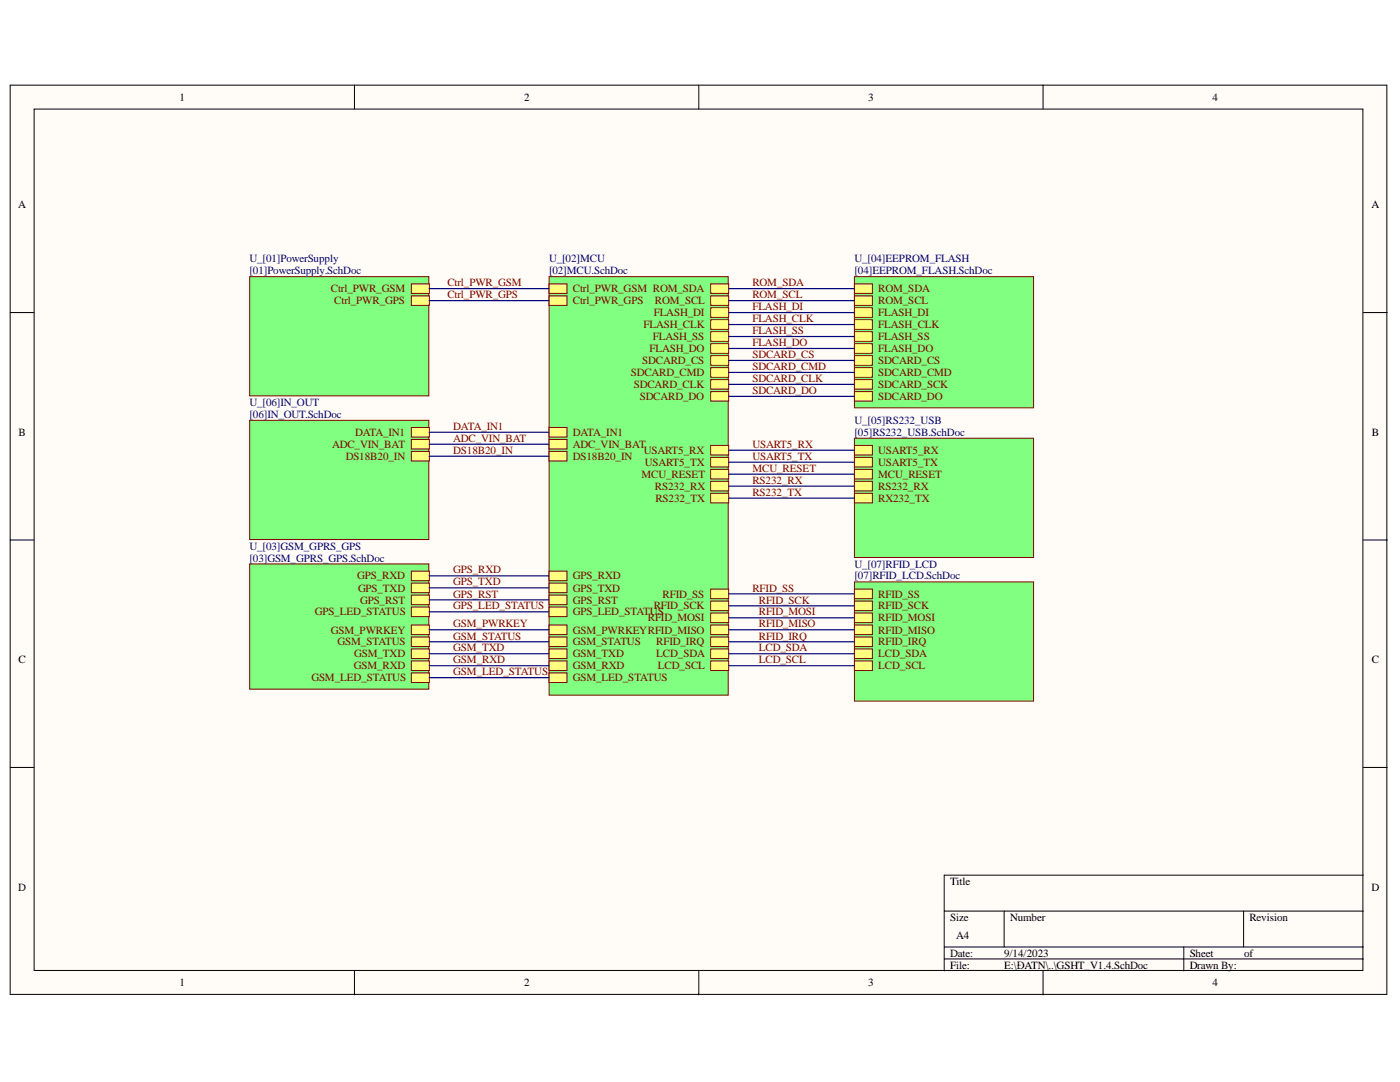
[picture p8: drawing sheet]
<svg xmlns="http://www.w3.org/2000/svg" width="279mm" height="216mm" viewBox="0 0 279 216" stroke-linecap="round" stroke-linejoin="round" font-family="sans-serif">
<defs><g id="words">
<g font-size="2.2">
<text x="35.9" y="20.1">1</text>
<text x="104.6" y="20.1">2</text>
<text x="173.2" y="20.1">3</text>
<text x="242" y="20.1">4</text>
<text x="3.6" y="41.6">A</text>
<text x="273.7" y="41.6">A</text>
<text x="3.7" y="87">B</text>
<text x="273.8" y="87">B</text>
<text x="3.7" y="132.3">C</text>
<text x="273.8" y="132.3">C</text>
<text x="3.6" y="177.7">D</text>
<text x="189.7" y="176.5">Title</text>
<text x="273.7" y="177.7">D</text>
<text x="189.7" y="183.7">Size</text>
<text x="201.6" y="183.7">Number</text>
<text x="249.3" y="183.7">Revision</text>
<text x="189.7" y="190.9">Date:</text>
<text x="190.8" y="187.3">A4</text>
<text x="200.4" y="190.9">9/14/2023</text>
<text x="237.4" y="190.9">Sheet</text>
<text x="248.3" y="190.9">of</text>
<text x="35.9" y="196.8">1</text>
<text x="104.6" y="196.8">2</text>
<text x="173.2" y="196.8">3</text>
<text x="189.7" y="193.3">File:</text>
<text x="200.4" y="193.3">E:\ĐATN\..\GSHT_V1.4.SchDoc</text>
<text x="237.4" y="193.3">Drawn By:</text>
<text x="242" y="196.8">4</text>
</g>
<g font-size="2.2" fill="#000080">
<text x="49.8" y="52.3">U_[01]PowerSupply</text>
<text x="109.6" y="52.3">U_[02]MCU</text>
<text x="170.5" y="52.3">U_[04]EEPROM_FLASH</text>
<text x="49.8" y="54.8">[01]PowerSupply.SchDoc</text>
<text x="109.6" y="54.8">[02]MCU.SchDoc</text>
<text x="170.5" y="54.8">[04]EEPROM_FLASH.SchDoc</text>
<text x="49.8" y="81.1">U_[06]IN_OUT</text>
<text x="49.8" y="83.4">[06]IN_OUT.SchDoc</text>
<text x="170.5" y="84.6">U_[05]RS232_USB</text>
<text x="170.5" y="87">[05]RS232_USB.SchDoc</text>
<text x="49.8" y="109.7">U_[03]GSM_GPRS_GPS</text>
<text x="49.8" y="112.1">[03]GSM_GPRS_GPS.SchDoc</text>
<text x="170.5" y="113.2">U_[07]RFID_LCD</text>
<text x="170.5" y="115.6">[07]RFID_LCD.SchDoc</text>
</g>
<g font-size="2.2" fill="#800000">
<text x="66" y="58.3">Ctrl_PWR_GSM</text>
<text x="89.3" y="59.5">Ctrl_PWR_GPS</text>
<text x="89.3" y="57.1">Ctrl_PWR_GSM</text>
<text x="114.3" y="58.3">Ctrl_PWR_GSM ROM_SDA</text>
<text x="150.2" y="59.5">ROM_SCL</text>
<text x="150.2" y="57.1">ROM_SDA</text>
<text x="175.3" y="58.3">ROM_SDA</text>
<text x="66.7" y="60.7">Ctrl_PWR_GPS</text>
<text x="114.3" y="60.7">Ctrl_PWR_GPS</text>
<text x="128.4" y="65.5">FLASH_CLK</text>
<text x="130.5" y="63.1">FLASH_DI</text>
<text x="130.7" y="60.7">ROM_SCL</text>
<text x="150.2" y="64.3">FLASH_CLK</text>
<text x="150.2" y="61.9">FLASH_DI</text>
<text x="175.3" y="60.7">ROM_SCL</text>
<text x="175.3" y="63.1">FLASH_DI</text>
<text x="175.3" y="65.5">FLASH_CLK</text>
<text x="129.6" y="70.2">FLASH_DO</text>
<text x="130.3" y="67.9">FLASH_SS</text>
<text x="150.2" y="66.7">FLASH_SS</text>
<text x="150.2" y="69.1">FLASH_DO</text>
<text x="150.2" y="71.4">SDCARD_CS</text>
<text x="175.3" y="67.9">FLASH_SS</text>
<text x="175.3" y="70.2">FLASH_DO</text>
<text x="125.9" y="75.1">SDCARD_CMD</text>
<text x="126.5" y="77.4">SDCARD_CLK</text>
<text x="128.2" y="72.7">SDCARD_CS</text>
<text x="150.2" y="76.2">SDCARD_CLK</text>
<text x="150.2" y="73.9">SDCARD_CMD</text>
<text x="175.3" y="72.7">SDCARD_CS</text>
<text x="175.3" y="75.1">SDCARD_CMD</text>
<text x="175.3" y="77.4">SDCARD_SCK</text>
<text x="127.7" y="79.8">SDCARD_DO</text>
<text x="150.2" y="78.6">SDCARD_DO</text>
<text x="175.3" y="79.8">SDCARD_DO</text>
<text x="66.3" y="89.3">ADC_VIN_BAT</text>
<text x="70.9" y="87">DATA_IN1</text>
<text x="90.5" y="85.8">DATA_IN1</text>
<text x="90.5" y="88.1">ADC_VIN_BAT</text>
<text x="114.3" y="87">DATA_IN1</text>
<text x="114.3" y="89.3">ADC_VIN_BAT</text>
<text x="150.2" y="89.3">USART5_RX</text>
<text x="69" y="91.8">DS18B20_IN</text>
<text x="90.5" y="90.6">DS18B20_IN</text>
<text x="114.3" y="91.8">DS18B20_IN</text>
<text x="128" y="95.3">MCU_RESET</text>
<text x="128.5" y="90.6">USART5_RX</text>
<text x="128.7" y="93">USART5_TX</text>
<text x="150.2" y="91.8">USART5_TX</text>
<text x="150.2" y="94.1">MCU_RESET</text>
<text x="175.3" y="90.6">USART5_RX</text>
<text x="175.3" y="93">USART5_TX</text>
<text x="175.3" y="95.3">MCU_RESET</text>
<text x="130.7" y="97.7">RS232_RX</text>
<text x="130.8" y="100.1">RS232_TX</text>
<text x="150.2" y="96.5">RS232_RX</text>
<text x="150.2" y="99">RS232_TX</text>
<text x="175.3" y="97.7">RS232_RX</text>
<text x="175.3" y="100.1">RX232_TX</text>
<text x="71.3" y="115.6">GPS_RXD</text>
<text x="71.4" y="118.1">GPS_TXD</text>
<text x="90.5" y="114.4">GPS_RXD</text>
<text x="90.5" y="116.8">GPS_TXD</text>
<text x="90.5" y="119.2">GPS_RST</text>
<text x="114.3" y="115.6">GPS_RXD</text>
<text x="114.3" y="118.1">GPS_TXD</text>
<text x="132.2" y="119.2">RFID_SS</text>
<text x="150.2" y="118.1">RFID_SS</text>
<text x="175.3" y="119.2">RFID_SS</text>
<text x="62.8" y="122.8">GPS_LED_STATUS</text>
<text x="71.9" y="120.4">GPS_RST</text>
<text x="90.5" y="121.6">GPS_LED_STATUS</text>
<text x="90.5" y="125.2">GSM_PWRKEY</text>
<text x="114.3" y="120.4">GPS_RST</text>
<text x="114.3" y="122.8">GPS_LED_STATUS</text>
<text x="129.3" y="124">RFID_MOSI</text>
<text x="130.5" y="121.6">RFID_SCK</text>
<text x="151.4" y="120.4">RFID_SCK</text>
<text x="151.4" y="122.8">RFID_MOSI</text>
<text x="151.4" y="125.2">RFID_MISO</text>
<text x="175.3" y="121.6">RFID_SCK</text>
<text x="175.3" y="124">RFID_MOSI</text>
<text x="66" y="126.4">GSM_PWRKEY</text>
<text x="67.4" y="128.8">GSM_STATUS</text>
<text x="70.7" y="131.2">GSM_TXD</text>
<text x="90.5" y="127.6">GSM_STATUS</text>
<text x="90.5" y="130">GSM_TXD</text>
<text x="114.3" y="128.8">GSM_STATUS</text>
<text x="114.3" y="126.4">GSM_PWRKEYRFID_MISO</text>
<text x="114.3" y="131.2">GSM_TXD</text>
<text x="131" y="131.2">LCD_SDA</text>
<text x="131" y="128.8">RFID_IRQ</text>
<text x="151.4" y="127.6">RFID_IRQ</text>
<text x="151.4" y="130">LCD_SDA</text>
<text x="175.3" y="126.4">RFID_MISO</text>
<text x="175.3" y="131.2">LCD_SDA</text>
<text x="175.3" y="128.8">RFID_IRQ</text>
<text x="62.1" y="136">GSM_LED_STATUS</text>
<text x="70.6" y="133.5">GSM_RXD</text>
<text x="90.5" y="132.3">GSM_RXD</text>
<text x="90.5" y="134.7">GSM_LED_STATUS</text>
<text x="114.3" y="133.5">GSM_RXD</text>
<text x="114.3" y="136">GSM_LED_STATUS</text>
<text x="131.3" y="133.5">LCD_SCL</text>
<text x="151.4" y="132.3">LCD_SCL</text>
<text x="175.3" y="133.5">LCD_SCL</text>
</g>
</g></defs>
<g fill="#fffcf8" stroke="#000" stroke-width=".2">
<path d="M2 17h274.8v181.4h-274.8z"/>
<path d="M6.8 21.8h265.2v171.8h-265.2z"/>
</g>
<g fill="none" stroke="#000" stroke-width=".2">
<path d="M70.7 17v4.8M139.5 17v4.8M208.2 17v4.8M2 62.4h4.8M272.1 62.4h4.8M2 107.8h4.8M272.1 107.8h4.8M2 153.1h4.8M272.1 153.1h4.8M272.1 174.6h-83.7v19.1M70.7 193.7v4.8M139.5 193.7v4.8"/>
<path d="M188.4 181.8h83.7M188.4 189h83.7M188.4 191.4h83.7M200.4 181.8v7.2M208.2 193.7v4.8M236.2 189v4.7M248.2 181.8v7.2"/>
</g>
<path d="M49.8 55.2h35.8v23.8h-35.8z" fill="#80ff80" stroke="#800000" stroke-width=".2"/>
<path d="M82.1 56.6h3.6v1.9h-3.6z" fill-rule="evenodd" fill="#ffff80"/>
<path d="M82.1 56.6h3.6v1.9h-3.6z" fill="none" stroke="#800000" stroke-width=".2"/>
<path d="M82.1 59h3.6v1.9h-3.6z" fill-rule="evenodd" fill="#ffff80"/>
<path d="M82.1 59h3.6v1.9h-3.6z" fill="none" stroke="#800000" stroke-width=".2"/>
<path d="M109.6 55.2h35.7v83.5h-35.7z" fill="#80ff80" stroke="#800000" stroke-width=".2"/>
<path d="M109.6 127.1h3.6v1.9h-3.6z" fill-rule="evenodd" fill="#ffff80"/>
<path d="M109.6 127.1h3.6v1.9h-3.6z" fill="none" stroke="#800000" stroke-width=".2"/>
<path d="M109.6 124.7h3.6v1.9h-3.6z" fill-rule="evenodd" fill="#ffff80"/>
<path d="M109.6 124.7h3.6v1.9h-3.6z" fill="none" stroke="#800000" stroke-width=".2"/>
<path d="M109.6 85.3h3.6v1.9h-3.6z" fill-rule="evenodd" fill="#ffff80"/>
<path d="M109.6 85.3h3.6v1.9h-3.6z" fill="none" stroke="#800000" stroke-width=".2"/>
<path d="M109.6 114h3.6v1.9h-3.6z" fill-rule="evenodd" fill="#ffff80"/>
<path d="M109.6 114h3.6v1.9h-3.6z" fill="none" stroke="#800000" stroke-width=".2"/>
<path d="M109.6 116.4h3.6v1.9h-3.6z" fill-rule="evenodd" fill="#ffff80"/>
<path d="M109.6 116.4h3.6v1.9h-3.6z" fill="none" stroke="#800000" stroke-width=".2"/>
<path d="M109.6 118.7h3.6v1.9h-3.6z" fill-rule="evenodd" fill="#ffff80"/>
<path d="M109.6 118.7h3.6v1.9h-3.6z" fill="none" stroke="#800000" stroke-width=".2"/>
<path d="M109.6 59h3.6v1.9h-3.6z" fill-rule="evenodd" fill="#ffff80"/>
<path d="M109.6 59h3.6v1.9h-3.6z" fill="none" stroke="#800000" stroke-width=".2"/>
<path d="M109.6 131.9h3.6v1.9h-3.6z" fill-rule="evenodd" fill="#ffff80"/>
<path d="M109.6 131.9h3.6v1.9h-3.6z" fill="none" stroke="#800000" stroke-width=".2"/>
<path d="M109.6 129.5h3.6v1.9h-3.6z" fill-rule="evenodd" fill="#ffff80"/>
<path d="M109.6 129.5h3.6v1.9h-3.6z" fill="none" stroke="#800000" stroke-width=".2"/>
<path d="M109.6 56.6h3.6v1.9h-3.6z" fill-rule="evenodd" fill="#ffff80"/>
<path d="M109.6 56.6h3.6v1.9h-3.6z" fill="none" stroke="#800000" stroke-width=".2"/>
<path d="M109.6 134.3h3.6v1.9h-3.6z" fill-rule="evenodd" fill="#ffff80"/>
<path d="M109.6 134.3h3.6v1.9h-3.6z" fill="none" stroke="#800000" stroke-width=".2"/>
<path d="M141.8 98.4h3.6v1.9h-3.6z" fill-rule="evenodd" fill="#ffff80"/>
<path d="M141.8 98.4h3.6v1.9h-3.6z" fill="none" stroke="#800000" stroke-width=".2"/>
<path d="M141.8 96h3.6v2h-3.6z" fill-rule="evenodd" fill="#ffff80"/>
<path d="M141.8 96h3.6v2h-3.6z" fill="none" stroke="#800000" stroke-width=".2"/>
<path d="M109.6 87.7h3.6v1.9h-3.6z" fill-rule="evenodd" fill="#ffff80"/>
<path d="M109.6 87.7h3.6v1.9h-3.6z" fill="none" stroke="#800000" stroke-width=".2"/>
<path d="M109.6 90.1h3.6v1.9h-3.6z" fill-rule="evenodd" fill="#ffff80"/>
<path d="M109.6 90.1h3.6v1.9h-3.6z" fill="none" stroke="#800000" stroke-width=".2"/>
<path d="M141.8 117.5h3.6v2h-3.6z" fill-rule="evenodd" fill="#ffff80"/>
<path d="M141.8 117.5h3.6v2h-3.6z" fill="none" stroke="#800000" stroke-width=".2"/>
<path d="M141.8 119.9h3.6v1.9h-3.6z" fill-rule="evenodd" fill="#ffff80"/>
<path d="M141.8 119.9h3.6v1.9h-3.6z" fill="none" stroke="#800000" stroke-width=".2"/>
<path d="M141.8 122.3h3.6v1.9h-3.6z" fill-rule="evenodd" fill="#ffff80"/>
<path d="M141.8 122.3h3.6v1.9h-3.6z" fill="none" stroke="#800000" stroke-width=".2"/>
<path d="M141.8 124.7h3.6v1.9h-3.6z" fill-rule="evenodd" fill="#ffff80"/>
<path d="M141.8 124.7h3.6v1.9h-3.6z" fill="none" stroke="#800000" stroke-width=".2"/>
<path d="M141.8 131.9h3.6v1.9h-3.6z" fill-rule="evenodd" fill="#ffff80"/>
<path d="M141.8 131.9h3.6v1.9h-3.6z" fill="none" stroke="#800000" stroke-width=".2"/>
<path d="M141.8 129.5h3.6v1.9h-3.6z" fill-rule="evenodd" fill="#ffff80"/>
<path d="M141.8 129.5h3.6v1.9h-3.6z" fill="none" stroke="#800000" stroke-width=".2"/>
<path d="M141.8 59h3.6v1.9h-3.6z" fill-rule="evenodd" fill="#ffff80"/>
<path d="M141.8 59h3.6v1.9h-3.6z" fill="none" stroke="#800000" stroke-width=".2"/>
<path d="M141.8 56.6h3.6v1.9h-3.6z" fill-rule="evenodd" fill="#ffff80"/>
<path d="M141.8 56.6h3.6v1.9h-3.6z" fill="none" stroke="#800000" stroke-width=".2"/>
<path d="M141.8 127.1h3.6v1.9h-3.6z" fill-rule="evenodd" fill="#ffff80"/>
<path d="M141.8 127.1h3.6v1.9h-3.6z" fill="none" stroke="#800000" stroke-width=".2"/>
<path d="M141.8 93.7h3.6v1.9h-3.6z" fill-rule="evenodd" fill="#ffff80"/>
<path d="M141.8 93.7h3.6v1.9h-3.6z" fill="none" stroke="#800000" stroke-width=".2"/>
<path d="M141.8 61.4h3.6v1.9h-3.6z" fill-rule="evenodd" fill="#ffff80"/>
<path d="M141.8 61.4h3.6v1.9h-3.6z" fill="none" stroke="#800000" stroke-width=".2"/>
<path d="M141.8 68.6h3.6v1.9h-3.6z" fill-rule="evenodd" fill="#ffff80"/>
<path d="M141.8 68.6h3.6v1.9h-3.6z" fill="none" stroke="#800000" stroke-width=".2"/>
<path d="M141.8 63.8h3.6v1.9h-3.6z" fill-rule="evenodd" fill="#ffff80"/>
<path d="M141.8 63.8h3.6v1.9h-3.6z" fill="none" stroke="#800000" stroke-width=".2"/>
<path d="M141.8 66.2h3.6v1.9h-3.6z" fill-rule="evenodd" fill="#ffff80"/>
<path d="M141.8 66.2h3.6v1.9h-3.6z" fill="none" stroke="#800000" stroke-width=".2"/>
<path d="M141.8 73.4h3.6v1.9h-3.6z" fill-rule="evenodd" fill="#ffff80"/>
<path d="M141.8 73.4h3.6v1.9h-3.6z" fill="none" stroke="#800000" stroke-width=".2"/>
<path d="M141.8 78.1h3.6v1.9h-3.6z" fill-rule="evenodd" fill="#ffff80"/>
<path d="M141.8 78.1h3.6v1.9h-3.6z" fill="none" stroke="#800000" stroke-width=".2"/>
<path d="M141.8 75.7h3.6v2h-3.6z" fill-rule="evenodd" fill="#ffff80"/>
<path d="M141.8 75.7h3.6v2h-3.6z" fill="none" stroke="#800000" stroke-width=".2"/>
<path d="M141.8 71h3.6v1.9h-3.6z" fill-rule="evenodd" fill="#ffff80"/>
<path d="M141.8 71h3.6v1.9h-3.6z" fill="none" stroke="#800000" stroke-width=".2"/>
<path d="M109.6 121.1h3.6v1.9h-3.6z" fill-rule="evenodd" fill="#ffff80"/>
<path d="M109.6 121.1h3.6v1.9h-3.6z" fill="none" stroke="#800000" stroke-width=".2"/>
<path d="M141.8 91.3h3.6v1.9h-3.6z" fill-rule="evenodd" fill="#ffff80"/>
<path d="M141.8 91.3h3.6v1.9h-3.6z" fill="none" stroke="#800000" stroke-width=".2"/>
<path d="M141.8 88.9h3.6v1.9h-3.6z" fill-rule="evenodd" fill="#ffff80"/>
<path d="M141.8 88.9h3.6v1.9h-3.6z" fill="none" stroke="#800000" stroke-width=".2"/>
<path d="M49.8 83.9h35.8v23.8h-35.8z" fill="#80ff80" stroke="#800000" stroke-width=".2"/>
<path d="M82.1 85.3h3.6v1.9h-3.6z" fill-rule="evenodd" fill="#ffff80"/>
<path d="M82.1 85.3h3.6v1.9h-3.6z" fill="none" stroke="#800000" stroke-width=".2"/>
<path d="M82.1 87.7h3.6v1.9h-3.6z" fill-rule="evenodd" fill="#ffff80"/>
<path d="M82.1 87.7h3.6v1.9h-3.6z" fill="none" stroke="#800000" stroke-width=".2"/>
<path d="M82.1 90.1h3.6v1.9h-3.6z" fill-rule="evenodd" fill="#ffff80"/>
<path d="M82.1 90.1h3.6v1.9h-3.6z" fill="none" stroke="#800000" stroke-width=".2"/>
<path d="M170.5 116.1h35.8v23.8h-35.8z" fill="#80ff80" stroke="#800000" stroke-width=".2"/>
<path d="M170.5 117.5h3.6v2h-3.6z" fill-rule="evenodd" fill="#ffff80"/>
<path d="M170.5 117.5h3.6v2h-3.6z" fill="none" stroke="#800000" stroke-width=".2"/>
<path d="M170.5 119.9h3.6v1.9h-3.6z" fill-rule="evenodd" fill="#ffff80"/>
<path d="M170.5 119.9h3.6v1.9h-3.6z" fill="none" stroke="#800000" stroke-width=".2"/>
<path d="M170.5 122.3h3.6v1.9h-3.6z" fill-rule="evenodd" fill="#ffff80"/>
<path d="M170.5 122.3h3.6v1.9h-3.6z" fill="none" stroke="#800000" stroke-width=".2"/>
<path d="M170.5 124.7h3.6v1.9h-3.6z" fill-rule="evenodd" fill="#ffff80"/>
<path d="M170.5 124.7h3.6v1.9h-3.6z" fill="none" stroke="#800000" stroke-width=".2"/>
<path d="M170.5 129.5h3.6v1.9h-3.6z" fill-rule="evenodd" fill="#ffff80"/>
<path d="M170.5 129.5h3.6v1.9h-3.6z" fill="none" stroke="#800000" stroke-width=".2"/>
<path d="M170.5 131.9h3.6v1.9h-3.6z" fill-rule="evenodd" fill="#ffff80"/>
<path d="M170.5 131.9h3.6v1.9h-3.6z" fill="none" stroke="#800000" stroke-width=".2"/>
<path d="M170.5 127.1h3.6v1.9h-3.6z" fill-rule="evenodd" fill="#ffff80"/>
<path d="M170.5 127.1h3.6v1.9h-3.6z" fill="none" stroke="#800000" stroke-width=".2"/>
<path d="M49.8 112.5h35.8v25h-35.8z" fill="#80ff80" stroke="#800000" stroke-width=".2"/>
<path d="M82.1 114h3.6v1.9h-3.6z" fill-rule="evenodd" fill="#ffff80"/>
<path d="M82.1 114h3.6v1.9h-3.6z" fill="none" stroke="#800000" stroke-width=".2"/>
<path d="M82.1 116.4h3.6v1.9h-3.6z" fill-rule="evenodd" fill="#ffff80"/>
<path d="M82.1 116.4h3.6v1.9h-3.6z" fill="none" stroke="#800000" stroke-width=".2"/>
<path d="M82.1 118.7h3.6v1.9h-3.6z" fill-rule="evenodd" fill="#ffff80"/>
<path d="M82.1 118.7h3.6v1.9h-3.6z" fill="none" stroke="#800000" stroke-width=".2"/>
<path d="M82.1 127.1h3.6v1.9h-3.6z" fill-rule="evenodd" fill="#ffff80"/>
<path d="M82.1 127.1h3.6v1.9h-3.6z" fill="none" stroke="#800000" stroke-width=".2"/>
<path d="M82.1 131.9h3.6v1.9h-3.6z" fill-rule="evenodd" fill="#ffff80"/>
<path d="M82.1 131.9h3.6v1.9h-3.6z" fill="none" stroke="#800000" stroke-width=".2"/>
<path d="M82.1 129.5h3.6v1.9h-3.6z" fill-rule="evenodd" fill="#ffff80"/>
<path d="M82.1 129.5h3.6v1.9h-3.6z" fill="none" stroke="#800000" stroke-width=".2"/>
<path d="M82.1 124.7h3.6v1.9h-3.6z" fill-rule="evenodd" fill="#ffff80"/>
<path d="M82.1 124.7h3.6v1.9h-3.6z" fill="none" stroke="#800000" stroke-width=".2"/>
<path d="M82.1 134.3h3.6v1.9h-3.6z" fill-rule="evenodd" fill="#ffff80"/>
<path d="M82.1 134.3h3.6v1.9h-3.6z" fill="none" stroke="#800000" stroke-width=".2"/>
<path d="M82.1 121.1h3.6v1.9h-3.6z" fill-rule="evenodd" fill="#ffff80"/>
<path d="M82.1 121.1h3.6v1.9h-3.6z" fill="none" stroke="#800000" stroke-width=".2"/>
<path d="M170.5 55.2h35.8v26.2h-35.8z" fill="#80ff80" stroke="#800000" stroke-width=".2"/>
<path d="M170.5 56.6h3.6v1.9h-3.6z" fill-rule="evenodd" fill="#ffff80"/>
<path d="M170.5 56.6h3.6v1.9h-3.6z" fill="none" stroke="#800000" stroke-width=".2"/>
<path d="M170.5 59h3.6v1.9h-3.6z" fill-rule="evenodd" fill="#ffff80"/>
<path d="M170.5 59h3.6v1.9h-3.6z" fill="none" stroke="#800000" stroke-width=".2"/>
<path d="M170.5 61.4h3.6v1.9h-3.6z" fill-rule="evenodd" fill="#ffff80"/>
<path d="M170.5 61.4h3.6v1.9h-3.6z" fill="none" stroke="#800000" stroke-width=".2"/>
<path d="M170.5 63.8h3.6v1.9h-3.6z" fill-rule="evenodd" fill="#ffff80"/>
<path d="M170.5 63.8h3.6v1.9h-3.6z" fill="none" stroke="#800000" stroke-width=".2"/>
<path d="M170.5 66.2h3.6v1.9h-3.6z" fill-rule="evenodd" fill="#ffff80"/>
<path d="M170.5 66.2h3.6v1.9h-3.6z" fill="none" stroke="#800000" stroke-width=".2"/>
<path d="M170.5 68.6h3.6v1.9h-3.6z" fill-rule="evenodd" fill="#ffff80"/>
<path d="M170.5 68.6h3.6v1.9h-3.6z" fill="none" stroke="#800000" stroke-width=".2"/>
<path d="M170.5 71h3.6v1.9h-3.6z" fill-rule="evenodd" fill="#ffff80"/>
<path d="M170.5 71h3.6v1.9h-3.6z" fill="none" stroke="#800000" stroke-width=".2"/>
<path d="M170.5 73.4h3.6v1.9h-3.6z" fill-rule="evenodd" fill="#ffff80"/>
<path d="M170.5 73.4h3.6v1.9h-3.6z" fill="none" stroke="#800000" stroke-width=".2"/>
<path d="M170.5 75.7h3.6v2h-3.6z" fill-rule="evenodd" fill="#ffff80"/>
<path d="M170.5 75.7h3.6v2h-3.6z" fill="none" stroke="#800000" stroke-width=".2"/>
<path d="M170.5 78.1h3.6v1.9h-3.6z" fill-rule="evenodd" fill="#ffff80"/>
<path d="M170.5 78.1h3.6v1.9h-3.6z" fill="none" stroke="#800000" stroke-width=".2"/>
<path d="M170.5 87.4h35.8v23.8h-35.8z" fill="#80ff80" stroke="#800000" stroke-width=".2"/>
<path d="M170.5 88.9h3.6v1.9h-3.6z" fill-rule="evenodd" fill="#ffff80"/>
<path d="M170.5 88.9h3.6v1.9h-3.6z" fill="none" stroke="#800000" stroke-width=".2"/>
<path d="M170.5 91.3h3.6v1.9h-3.6z" fill-rule="evenodd" fill="#ffff80"/>
<path d="M170.5 91.3h3.6v1.9h-3.6z" fill="none" stroke="#800000" stroke-width=".2"/>
<path d="M170.5 93.7h3.6v1.9h-3.6z" fill-rule="evenodd" fill="#ffff80"/>
<path d="M170.5 93.7h3.6v1.9h-3.6z" fill="none" stroke="#800000" stroke-width=".2"/>
<path d="M170.5 96h3.6v2h-3.6z" fill-rule="evenodd" fill="#ffff80"/>
<path d="M170.5 96h3.6v2h-3.6z" fill="none" stroke="#800000" stroke-width=".2"/>
<path d="M170.5 98.4h3.6v1.9h-3.6z" fill-rule="evenodd" fill="#ffff80"/>
<path d="M170.5 98.4h3.6v1.9h-3.6z" fill="none" stroke="#800000" stroke-width=".2"/>
<g fill="none" stroke="#000080" stroke-width=".24">
<path d="M85.7 57.6h23.9M85.7 60h23.9M145.4 57.6h25.1M145.4 60h25.1M145.4 62.4h25.1M145.4 64.8h25.1M145.4 67.1h25.1M145.4 69.5h25.1M145.4 74.3h25.1M145.4 79.1h25.1M145.4 76.7h25.1M145.4 71.9h25.1"/>
<path d="M85.7 88.6h23.9M85.7 91h23.9M85.7 86.3h23.9M145.4 94.6h25.1M145.4 92.2h25.1M145.4 89.8h25.1M145.4 99.4h25.1M145.4 97h25.1M85.7 114.9h23.9M85.7 117.3h23.9M85.7 119.7h23.9M145.4 118.5h25.1"/>
<path d="M85.7 122.1h23.9M85.7 125.7h23.9M85.7 128.1h23.9M85.7 130.4h23.9M85.7 132.8h23.9M85.7 135.2h23.9M145.4 125.7h25.1M145.4 128.1h25.1M145.4 130.4h25.1M145.4 132.8h25.1M145.4 120.9h25.1M145.4 123.3h25.1"/>
</g>
<use href="#words"/>
</svg>
